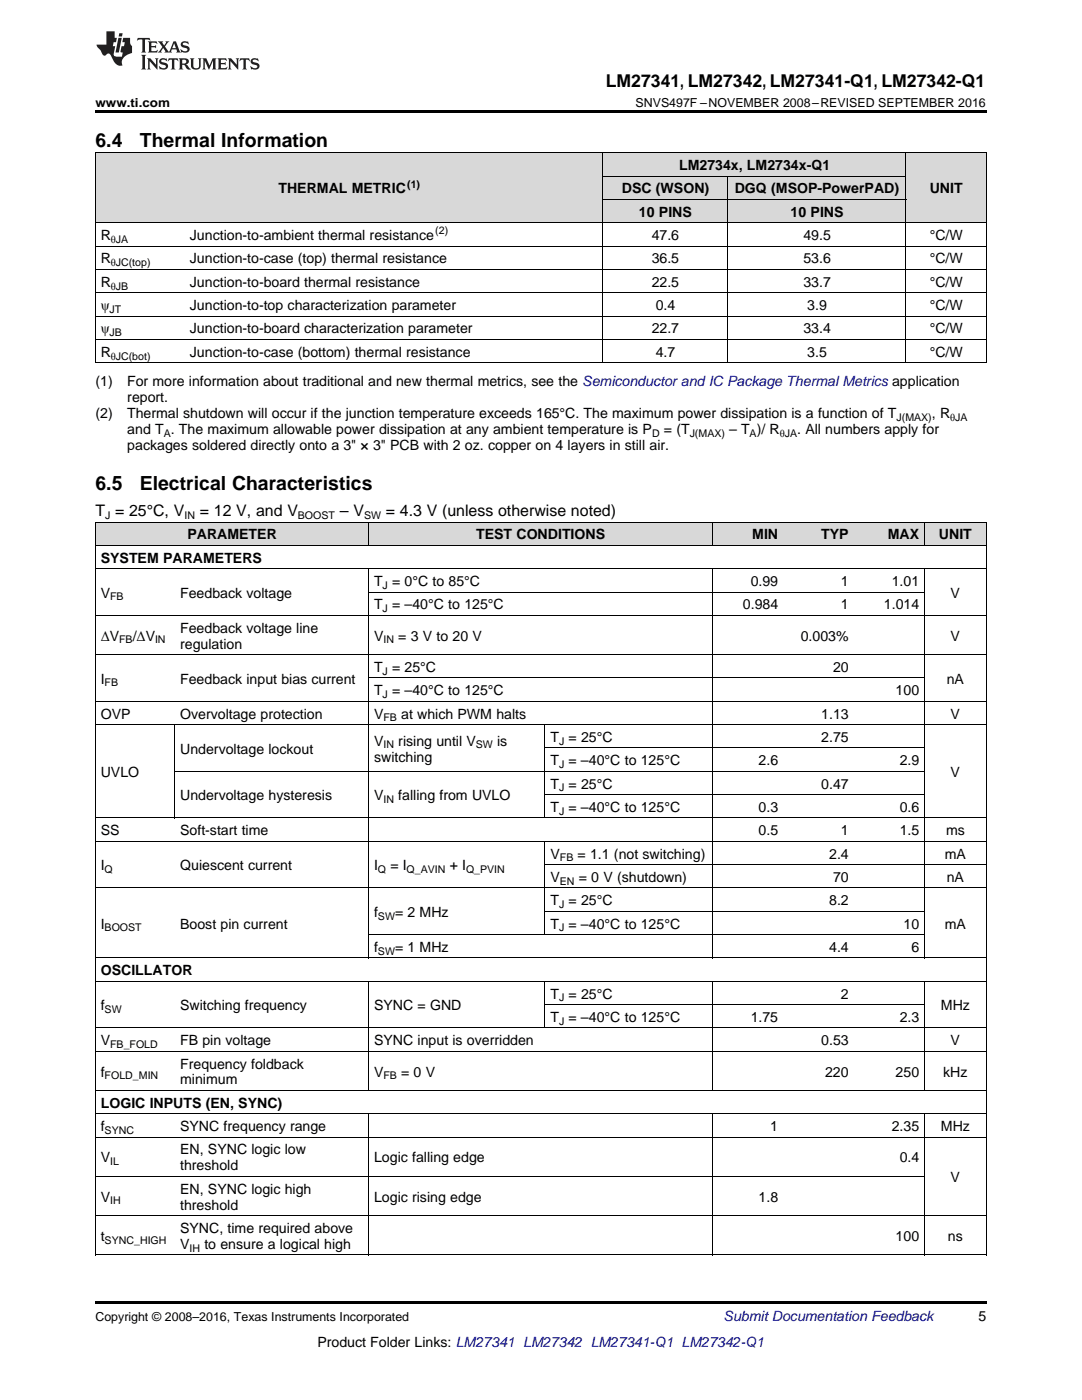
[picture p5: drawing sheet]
<svg xmlns="http://www.w3.org/2000/svg" width="216mm" height="279mm" viewBox="0 0 216 279" stroke-linecap="round" stroke-linejoin="round" font-family="sans-serif">
<defs><g id="words">
<g font-size="3.9">
<text x="19" y="29.3">6.4</text>
<text x="27.9" y="29.3">Thermal Information</text>
<text x="19" y="97.8">6.5</text>
<text x="27.9" y="97.8">Electrical Characteristics</text>
</g>
<text font-size="3.5" x="120.9" y="17.3">LM27341, LM27342, LM27341-Q1, LM27342-Q1</text>
<g font-size="3.2">
<text x="19" y="103">T = 25°C, V</text>
<text x="39.9" y="103">= 12 V, and V</text>
<text x="67.8" y="103">– V</text>
<text x="77" y="103">= 4.3 V (unless otherwise noted)</text>
</g>
<g font-size="2.8">
<text x="135.5" y="33.9">LM2734x, LM2734x-Q1</text>
<text x="55.6" y="38.6">THERMAL METRIC</text>
<text x="124.1" y="38.6">DSC (WSON)</text>
<text x="146.6" y="38.6">DGQ (MSOP-PowerPAD)</text>
<text x="185.5" y="38.6">UNIT</text>
<text x="20.1" y="47.9">R</text>
<text x="37.9" y="47.9">Junction-to-ambient thermal resistance</text>
<text x="127.5" y="43.3">10 PINS</text>
<text x="130" y="47.9">47.6</text>
<text x="157.8" y="43.3">10 PINS</text>
<text x="160.3" y="47.9">49.5</text>
<text x="185.5" y="47.9">°C/W</text>
<text x="20.1" y="52.6">R</text>
<text x="37.9" y="52.6">Junction-to-case (top) thermal resistance</text>
<text x="130" y="52.6">36.5</text>
<text x="160.3" y="52.6">53.6</text>
<text x="185.5" y="52.6">°C/W</text>
<text x="20.1" y="57.2">R</text>
<text x="37.9" y="57.2">Junction-to-board thermal resistance</text>
<text x="130" y="57.2">22.5</text>
<text x="160.3" y="57.2">33.7</text>
<text x="185.5" y="57.2">°C/W</text>
<text x="20.1" y="61.9">ψ</text>
<text x="37.9" y="61.9">Junction-to-top characterization parameter</text>
<text x="130.8" y="61.9">0.4</text>
<text x="161.1" y="61.9">3.9</text>
<text x="185.5" y="61.9">°C/W</text>
<text x="20.1" y="66.5">ψ</text>
<text x="20.1" y="71.2">R</text>
<text x="37.9" y="66.5">Junction-to-board characterization parameter</text>
<text x="37.9" y="71.2">Junction-to-case (bottom) thermal resistance</text>
<text x="130" y="66.5">22.7</text>
<text x="130.8" y="71.2">4.7</text>
<text x="160.3" y="66.5">33.4</text>
<text x="161.1" y="71.2">3.5</text>
<text x="185.5" y="66.5">°C/W</text>
<text x="185.5" y="71.2">°C/W</text>
<text x="19" y="77">(1)</text>
<text x="25.4" y="77">For more information about traditional and new thermal metrics, see the Semiconductor and IC Package Thermal Metrics application</text>
<text x="19" y="83.4">(2)</text>
<text x="25.4" y="83.4">Thermal shutdown will occur if the junction temperature exceeds 165°C. The maximum power dissipation is a function of T</text>
<text x="25.4" y="80.2">report.</text>
<text x="185.9" y="83.4">, R</text>
<text x="25.4" y="86.6">and T . The maximum allowable power dissipation at any ambient temperature is P</text>
<text x="25.4" y="89.7">packages soldered directly onto a 3&quot; × 3&quot; PCB with 2 oz. copper on 4 layers in still air.</text>
<text x="132.5" y="86.6">= (T</text>
<text x="145.5" y="86.6">– T )/ R</text>
<text x="159.1" y="86.6">. All numbers apply for</text>
<text x="37.4" y="107.6">PARAMETER</text>
<text x="95" y="107.6">TEST CONDITIONS</text>
<text x="150.1" y="107.6">MIN</text>
<text x="163.9" y="107.6">TYP</text>
<text x="177.2" y="107.6">MAX</text>
<text x="187.4" y="107.6">UNIT</text>
<text x="20.1" y="112.3">SYSTEM PARAMETERS</text>
<text x="20.1" y="119.3">V</text>
<text x="35.9" y="119.3">Feedback voltage</text>
<text x="74.6" y="116.9">T = 0°C to 85°C</text>
<text x="149.8" y="116.9">0.99</text>
<text x="167.8" y="116.9">1</text>
<text x="177.9" y="116.9">1.01</text>
<text x="189.7" y="119.3">V</text>
<text x="74.6" y="121.6">T = –40°C to 125°C</text>
<text x="148.2" y="121.6">0.984</text>
<text x="167.8" y="121.6">1</text>
<text x="176.4" y="121.6">1.014</text>
<text x="20.1" y="127.8">ΔV</text>
<text x="26.5" y="127.8">/ΔV</text>
<text x="35.9" y="126.3">Feedback voltage line</text>
<text x="35.9" y="129.4">regulation</text>
<text x="74.6" y="127.8">V</text>
<text x="79.5" y="127.8">= 3 V to 20 V</text>
<text x="159.8" y="127.8">0.003%</text>
<text x="189.7" y="127.8">V</text>
<text x="20.1" y="136.4">I</text>
<text x="35.9" y="136.4">Feedback input bias current</text>
<text x="74.6" y="134.1">T = 25°C</text>
<text x="166.2" y="134.1">20</text>
<text x="188.9" y="136.4">nA</text>
<text x="20.1" y="143.4">OVP</text>
<text x="35.9" y="143.4">Overvoltage protection</text>
<text x="74.6" y="138.7">T = –40°C to 125°C</text>
<text x="74.6" y="143.4">V</text>
<text x="80" y="143.4">at which PWM halts</text>
<text x="163.9" y="143.4">1.13</text>
<text x="178.7" y="138.7">100</text>
<text x="189.7" y="143.4">V</text>
<text x="74.6" y="148.8">V</text>
<text x="79.5" y="148.8">rising until V</text>
<text x="99.2" y="148.8">is</text>
<text x="109.9" y="148.1">T = 25°C</text>
<text x="163.9" y="148.1">2.75</text>
<text x="20.1" y="155">UVLO</text>
<text x="35.9" y="150.4">Undervoltage lockout</text>
<text x="74.6" y="152">switching</text>
<text x="109.9" y="152.7">T = –40°C to 125°C</text>
<text x="151.4" y="152.7">2.6</text>
<text x="179.5" y="152.7">2.9</text>
<text x="189.7" y="155">V</text>
<text x="35.9" y="159.7">Undervoltage hysteresis</text>
<text x="74.6" y="159.7">V</text>
<text x="79.5" y="159.7">falling from UVLO</text>
<text x="109.9" y="157.4">T = 25°C</text>
<text x="163.9" y="157.4">0.47</text>
<text x="20.1" y="166.7">SS</text>
<text x="35.9" y="166.7">Soft-start time</text>
<text x="109.9" y="162">T = –40°C to 125°C</text>
<text x="151.4" y="162">0.3</text>
<text x="151.4" y="166.7">0.5</text>
<text x="167.8" y="166.7">1</text>
<text x="179.5" y="162">0.6</text>
<text x="179.5" y="166.7">1.5</text>
<text x="188.8" y="166.7">ms</text>
<text x="20.1" y="173.7">I</text>
<text x="35.9" y="173.7">Quiescent current</text>
<text x="74.6" y="173.7">I</text>
<text x="77.9" y="173.7">= I</text>
<text x="89.7" y="173.7">+ I</text>
<text x="109.9" y="171.3">V</text>
<text x="115.3" y="171.3">= 1.1 (not switching)</text>
<text x="165.5" y="171.3">2.4</text>
<text x="188.5" y="171.3">mA</text>
<text x="109.9" y="176">V</text>
<text x="115.5" y="176">= 0 V (shutdown)</text>
<text x="166.2" y="176">70</text>
<text x="188.9" y="176">nA</text>
<text x="20.1" y="185.3">I</text>
<text x="35.9" y="185.3">Boost pin current</text>
<text x="74.6" y="183">f</text>
<text x="78.8" y="183">= 2 MHz</text>
<text x="109.9" y="180.7">T = 25°C</text>
<text x="109.9" y="185.3">T = –40°C to 125°C</text>
<text x="165.5" y="180.7">8.2</text>
<text x="180.3" y="185.3">10</text>
<text x="188.5" y="185.3">mA</text>
<text x="74.6" y="190">f</text>
<text x="78.8" y="190">= 1 MHz</text>
<text x="165.5" y="190">4.4</text>
<text x="181.9" y="190">6</text>
<text x="20.1" y="194.6">OSCILLATOR</text>
<text x="20.1" y="201.6">f</text>
<text x="35.9" y="201.6">Switching frequency</text>
<text x="74.6" y="201.6">SYNC = GND</text>
<text x="109.9" y="199.3">T = 25°C</text>
<text x="109.9" y="203.9">T = –40°C to 125°C</text>
<text x="149.8" y="203.9">1.75</text>
<text x="167.8" y="199.3">2</text>
<text x="179.5" y="203.9">2.3</text>
<text x="187.7" y="201.6">MHz</text>
<text x="20.1" y="208.6">V</text>
<text x="35.9" y="208.6">FB pin voltage</text>
<text x="74.6" y="208.6">SYNC input is overridden</text>
<text x="163.9" y="208.6">0.53</text>
<text x="189.7" y="208.6">V</text>
<text x="20.1" y="214.8">f</text>
<text x="35.9" y="213.3">Frequency foldback</text>
<text x="74.6" y="214.8">V</text>
<text x="80" y="214.8">= 0 V</text>
<text x="164.6" y="214.8">220</text>
<text x="178.7" y="214.8">250</text>
<text x="188.2" y="214.8">kHz</text>
<text x="20.1" y="221.1">LOGIC INPUTS (EN, SYNC)</text>
<text x="35.9" y="216.4">minimum</text>
<text x="20.1" y="225.7">f</text>
<text x="35.9" y="225.7">SYNC frequency range</text>
<text x="153.7" y="225.7">1</text>
<text x="177.9" y="225.7">2.35</text>
<text x="187.7" y="225.7">MHz</text>
<text x="20.1" y="232">V</text>
<text x="35.9" y="230.4">EN, SYNC logic low</text>
<text x="35.9" y="233.6">threshold</text>
<text x="74.6" y="232">Logic falling edge</text>
<text x="179.5" y="232">0.4</text>
<text x="20.1" y="239.8">V</text>
<text x="35.9" y="238.2">EN, SYNC logic high</text>
<text x="74.6" y="239.8">Logic rising edge</text>
<text x="151.4" y="239.8">1.8</text>
<text x="189.7" y="235.9">V</text>
<text x="35.9" y="241.4">threshold</text>
<text x="20.1" y="247.6">t</text>
<text x="35.9" y="246.1">SYNC, time required above</text>
<text x="35.9" y="249.2">V</text>
<text x="40.8" y="249.2">to ensure a logical high</text>
<text x="178.7" y="247.6">100</text>
<text x="189.2" y="247.6">ns</text>
<text x="195.3" y="263.6">5</text>
<text x="63.3" y="268.9">Product Folder Links: LM27341 LM27342 LM27341-Q1 LM27342-Q1</text>
</g>
<text font-size="2.8" fill="#0000c8" x="144.4" y="263.6">Submit Documentation Feedback</text>
<g font-size="2.5">
<text x="19" y="21.4">www.ti.com</text>
<text x="126.8" y="21.4">SNVS497F –NOVEMBER 2008–REVISED SEPTEMBER 2016</text>
<text x="19" y="263.6">Copyright © 2008–2016, Texas Instruments Incorporated</text>
</g>
<g font-size="2.1">
<text x="81.3" y="37.5">(1)</text>
<text x="86.9" y="46.8">(2)</text>
<text x="22.1" y="48.5">θJA</text>
<text x="22.1" y="53.1">θJC(top)</text>
<text x="22.1" y="57.8">θJB</text>
<text x="21.9" y="62.4">JT</text>
<text x="21.9" y="67.1">JB</text>
<text x="22.1" y="71.8">θJC(bot)</text>
<text x="178.9" y="84">J(MAX)</text>
<text x="189.6" y="84">θJA</text>
<text x="32.7" y="87.1">A</text>
<text x="130.1" y="87.1">D</text>
<text x="137.6" y="87.1">J(MAX)</text>
<text x="149.6" y="87.1">A</text>
<text x="155.6" y="87.1">θJA</text>
<text x="21" y="103.6">J</text>
<text x="36.8" y="103.6">IN</text>
<text x="59.4" y="103.6">BOOST</text>
<text x="72.6" y="103.6">SW</text>
<text x="22" y="119.8">FB</text>
<text x="76.3" y="117.5">J</text>
<text x="76.3" y="122.2">J</text>
<text x="23.8" y="128.4">FB</text>
<text x="30.9" y="128.4">IN</text>
<text x="76.5" y="128.4">IN</text>
<text x="20.9" y="137">FB</text>
<text x="76.3" y="134.7">J</text>
<text x="76.3" y="139.3">J</text>
<text x="76.5" y="144">FB</text>
<text x="76.5" y="149.4">IN</text>
<text x="95" y="149.4">SW</text>
<text x="111.5" y="148.6">J</text>
<text x="111.5" y="153.3">J</text>
<text x="76.5" y="160.3">IN</text>
<text x="111.5" y="157.9">J</text>
<text x="111.5" y="162.6">J</text>
<text x="111.7" y="171.9">FB</text>
<text x="20.9" y="174.2">Q</text>
<text x="75.4" y="174.2">Q</text>
<text x="81.1" y="174.2">Q_AVIN</text>
<text x="93" y="174.2">Q_PVIN</text>
<text x="111.7" y="176.6">EN</text>
<text x="20.9" y="185.9">BOOST</text>
<text x="75.4" y="183.6">SW</text>
<text x="111.5" y="181.2">J</text>
<text x="111.5" y="185.9">J</text>
<text x="75.4" y="190.5">SW</text>
<text x="20.9" y="202.2">SW</text>
<text x="111.5" y="199.8">J</text>
<text x="22" y="209.2">FB_FOLD</text>
<text x="111.5" y="204.5">J</text>
<text x="20.9" y="215.4">FOLD_MIN</text>
<text x="76.5" y="215.4">FB</text>
<text x="20.9" y="226.3">SYNC</text>
<text x="22" y="232.6">IL</text>
<text x="22" y="240.4">IH</text>
<text x="20.9" y="248.2">SYNC_HIGH</text>
<text x="37.8" y="249.8">IH</text>
</g>
</g></defs>
<g fill="#d8d8d8">
<path d="M19 104.2h15.9v4.7h-15.9z"/>
<path d="M34.9 104.2h38.7v4.7h-38.7z"/>
<path d="M73.6 104.2h35.2v4.7h-35.2z"/>
<path d="M108.8 104.2h33.5v4.7h-33.5z"/>
<path d="M142.3 104.2h14.1v4.7h-14.1z"/>
<path d="M156.4 104.2h14v4.7h-14z"/>
<path d="M170.4 104.2h14.1v4.7h-14.1z"/>
<path d="M184.5 104.2h12.3v4.7h-12.3z"/>
<path d="M19 30.6h17.8v13.9h-17.8z"/>
<path d="M36.8 30.6h83.6v13.9h-83.6z"/>
<path d="M180.8 30.6h16v13.9h-16z"/>
<path d="M120.4 39.9h24.9v4.6h-24.9z"/>
<path d="M145.3 39.9h35.5v4.6h-35.5z"/>
<path d="M120.4 35.2h24.9v4.7h-24.9z"/>
<path d="M145.3 35.2h35.5v4.7h-35.5z"/>
<path d="M120.4 30.6h24.9v4.6h-24.9z"/>
<path d="M145.3 30.6h35.5v4.6h-35.5z"/>
</g>
<path d="M19 22h177.8v.5h-177.8zM19 72.4l.2 .1zM120.3 72.4l.1 .1zM145.2 72.4l.1 .1zM180.7 72.4l.1 .1zM196.7 72.4l.1 .1zM19 259.7h177.8v.5h-177.8z" fill="#000"/>
<g fill="none" stroke="#000" stroke-width=".2">
<path d="M19 30.5h177.8M19.1 30.5v42M120.3 30.5v42M120.4 39.8h60.4M120.4 35.2h60.4M145.2 35.2v37.3M180.8 30.5v42M196.8 30.5v42M19 58.4h177.8M19 53.8h177.8M19 49.1h177.8M19 44.5h177.8"/>
<path d="M19 72.4h177.8M19 67.8h177.8M19 63.1h177.8M19 113.5h177.8M19 108.8h177.8M19 104.2h177.8M19.1 104.2v146.3M73.5 104.2v4.7M73.5 113.5v77.7M73.6 118.2h110.9M142.2 104.2v4.7M142.2 113.5v77.7"/>
<path d="M184.4 104.2v4.7M184.4 113.5v77.7M196.8 104.2v146.3M19 140h177.8M19 130.7h177.8M19 122.8h177.8M73.6 135.3h110.9M19 144.6h177.8M34.8 144.6v18.7M34.9 153.9h149.6M108.7 144.6v18.7M108.8 158.6h75.7"/>
<path d="M108.8 149.3h75.7M19 177.2h177.8M19 167.9h177.8M19 163.2h177.8M108.7 167.9v18.7M108.8 172.6h88M19 195.8h177.8M19 191.2h177.8M73.5 195.9v21.8M73.6 186.5h110.9M108.7 195.9v9.3M108.8 181.9h75.7"/>
<path d="M142.2 195.9v21.8M184.4 195.9v21.8M19 217.6h177.8M19 209.8h177.8M19 205.2h177.8M108.8 200.5h75.7M19 234.8h165.5M19 227h177.8M19 222.3h177.8M73.5 222.3v28.2M142.2 222.3v28.2M184.4 222.3v28.2"/>
<path d="M19 250.5h177.8M19 242.6h177.8"/>
</g>
<g fill="#231f20">
<path d="M27.5 7.6l-.1 .5 .4-.2h.6v.1v2.1l-.2 .4h1l-.3-.4v-2.1l.1-.1h.5l.5 .2-.2-.5zM29.5 8.3l.2 .3v1.5l-.2 .4h1.8l.2-.6a1.04 1.04 0 0 1-1.3 .2v-.7h.6l.3 .2v-.6l-.3 .2h-.6v-.6l.8-.1 .4 .3-.2-.5zM31.5 8.3l.9 1.1-.9 1.1h.8l-.2-.2 .5-.7 .4 .7-.2 .2h1.5l-.1-.2 .1-.4h.9l.1 .4-.2 .2h1l-.3-.3-.7-1.9h-.5l-.9 2-.8-1 .9-1h-.8l.1 .3-.3 .5-.4-.6 .2-.2zM34.7 8.6l.4 1h-.7zM36.3 8.4a.63 .63 0 0 0-.2 .7 .63 .63 0 0 0 .6 .4l.6 .2 .1 .2a.75 .75 0 0 1-.7 .4 .75 .75 0 0 1-.6-.5l.1 .7 .1-.1a1.11 1.11 0 0 0 1.5-.6 1.13 1.13 0 0 0-1.2-.8l-.1-.4a1.04 1.04 0 0 1 1.2 .2l-.2-.5-.1 .1-.5-.2zM28.2 10.9l.2 .4v2.2l-.2 .4h1l-.3-.4v-2.2l.3-.4zM29.3 11.6l.3 .4v1.5l-.3 .4h.8l-.2-.4v-1.3l1.5 1.7v-1.9l.2-.4h-.7l.2 .4v.9l-1.1-1.3zM32 11.8a.62 .62 0 0 0-.2 .7 .62 .62 0 0 0 .6 .4l.6 .1 .1 .3a.76 .76 0 0 1-.7 .3 .76 .76 0 0 1-.6-.4l.1 .7 .1-.1a1.11 1.11 0 0 0 1.5-.6 1.13 1.13 0 0 0-1.2-.8l-.1-.4a1.04 1.04 0 0 1 1.2 .2l-.2-.6-.1 .1-.5-.1zM33.7 11.6l-.2 .6a.61 .61 0 0 1 .8-.3v1.6l-.2 .4h.9l-.2-.4v-1.6a.63 .63 0 0 1 .8 .3l-.2-.6zM35.6 11.6l.3 .4v1.5l-.3 .4h1l-.2-.2v-.8l.5 .2a.76 .76 0 0 0 1.2 .7l-1-1a.58 .58 0 0 0 .6-.5 .58 .58 0 0 0-.5-.6zM36.4 11.9h.1a.45 .45 0 0 1 .5 .1 .45 .45 0 0 1 .1 .5l-.7 .2zM37.9 11.6l.2 .2a2.17 2.17 0 0 0 .3 1.9 .99 .99 0 0 0 1.6-.6v-1.1l.2-.4h-.7l.2 .2a1.92 1.92 0 0 1-.2 1.8 .6 .6 0 0 1-.9-.5v-1.1l.2-.4zM40.4 11.6l.2 .4v1.5l-.2 .4h.7l-.2-.4v-1.4l.8 1.8 .8-1.8v1.4l-.2 .4h.9l-.2-.4v-1.5l.2-.4h-.8l-.6 1.5-.6-1.5zM43.4 11.6l.2 .4v1.5l-.2 .4h1.8l.2-.6a1.04 1.04 0 0 1-1.3 .1v-.6h.5l.4 .2v-.6l-.4 .2h-.5v-.7h.8l.3 .3-.1-.6zM45.5 11.6l.2 .4v1.5l-.2 .4h.7l-.2-.4v-1.3l1.5 1.7v-1.9l.2-.4h-.7l.2 .4v.9l-1.1-1.3zM47.9 11.6l-.1 .6a.61 .61 0 0 1 .8-.3v1.6l-.3 .4h1l-.3-.4 .1-1.6a.63 .63 0 0 1 .7 .3l-.1-.6zM50.2 11.8a.62 .62 0 0 0-.2 .7 .62 .62 0 0 0 .6 .4l.6 .1 .2 .3a.76 .76 0 0 1-.8 .3 .76 .76 0 0 1-.6-.4l.1 .7 .2-.1a1.11 1.11 0 0 0 1.5-.6 1.13 1.13 0 0 0-1.3-.8l-.1-.4a1.04 1.04 0 0 1 1.2 .2l-.1-.6-.2 .1-.5-.1z"/>
<path d="M21.2 6.3v2.6h-1.9l.1 .4 .7 .9a.91 .91 0 0 0 1 .8 .56 .56 0 0 1 .5-.3 .56 .56 0 0 1 .5 .3l.4 .8a1.53 1.53 0 0 0 1.9 1.2 1.54 1.54 0 0 1 1-2.1l.9-.3v-1.4a1.52 1.52 0 0 1-.3-1.6h-1.4l-.2 .8h.5l-.2 .8h-.4l-.2 1v.2l.4 .1-.2 .8a1.93 1.93 0 0 1-1.6-.3l.3-1.8h-.5l.2-.8h.4l.2-.8h-.4v-1.3zM23.6 7.6l-.6 2.9h.7l.6-2.9zM23.8 6.6l-.1 .7h.6l.2-.7z"/>
</g>
<use href="#words"/>
</svg>
